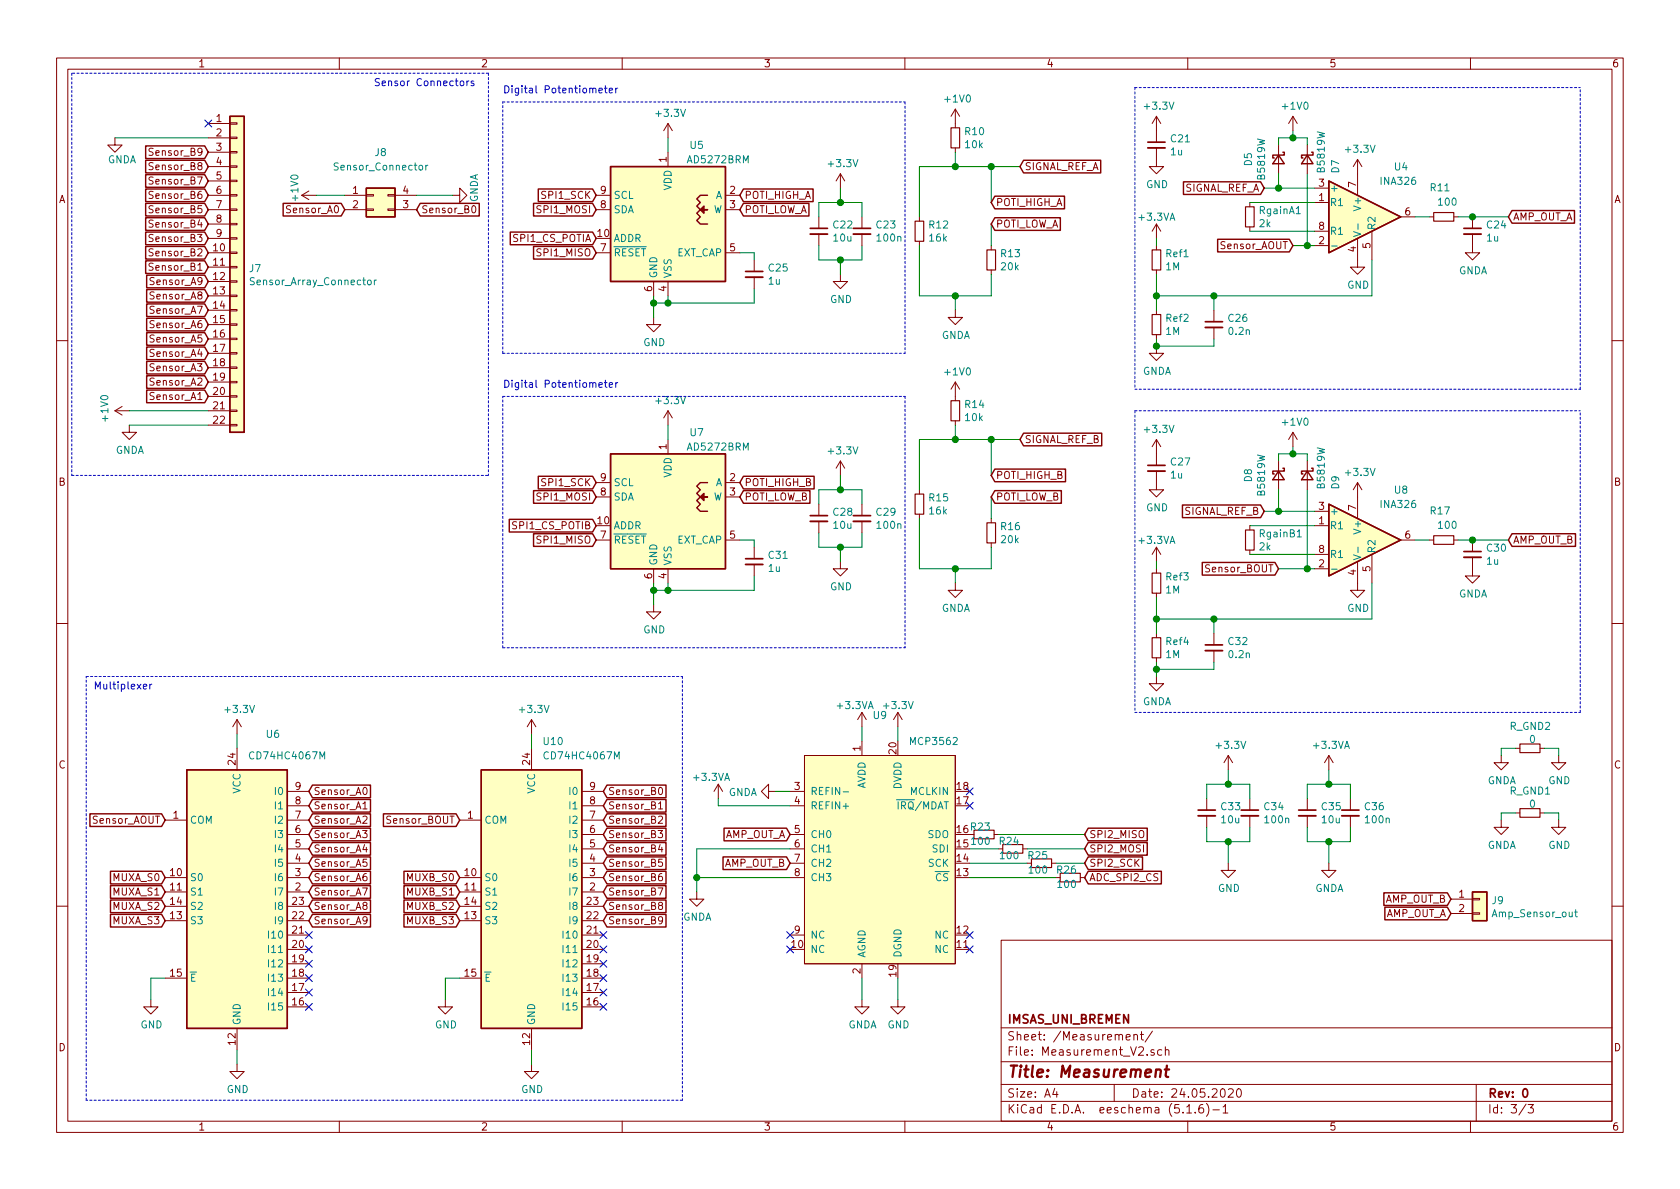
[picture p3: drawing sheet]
<svg xmlns="http://www.w3.org/2000/svg" width="297mm" height="210mm" viewBox="0 0 297 210" stroke-linecap="round" stroke-linejoin="round" font-family="sans-serif">
<defs><g id="words">
<text font-size="2.8" fill="#840000" x="178" y="190.5">Title: Measurement</text>
<g font-size="2.1" fill="#840000">
<text x="178" y="184">Sheet: /Measurement/</text>
<text x="178" y="181">IMSAS_UNI_BREMEN</text>
<text x="178" y="186.7">File: Measurement_V2.sch</text>
<text x="178" y="196.9">KiCad E.D.A. eeschema (5.1.6)-1</text>
<text x="178" y="194.1">Size: A4</text>
<text x="200" y="194.1">Date: 24.05.2020</text>
<text x="263" y="194.1">Rev: 0</text>
<text x="263" y="196.9">Id: 3/3</text>
</g>
<g font-size="1.8" fill="#840000">
<text x="35" y="11.9">1</text>
<text x="85" y="11.9">2</text>
<text x="135" y="11.9">3</text>
<text x="185" y="11.9">4</text>
<text x="235" y="11.9">5</text>
<text x="285" y="11.9">6</text>
<text x="38.3" y="21.6">1</text>
<text x="26.8" y="27.6">Sensor_B9</text>
<text x="38.3" y="24.1">2</text>
<text x="38.3" y="26.7">3</text>
<text x="38.3" y="29.2">4</text>
<text x="117.9" y="28.7" transform="rotate(-90 117.9 28.7)">1</text>
<text x="10.4" y="35.9">A</text>
<text x="26.8" y="30.1">Sensor_B8</text>
<text x="26.8" y="32.6">Sensor_B7</text>
<text x="26.8" y="35.2">Sensor_B6</text>
<text x="38.3" y="31.7">5</text>
<text x="38.3" y="34.3">6</text>
<text x="62.4" y="34.3">1</text>
<text x="71.3" y="34.3">4</text>
<text x="96.1" y="35.2">SPI1_SCK</text>
<text x="106.2" y="34.3">9</text>
<text x="129.1" y="34.3">2</text>
<text x="131.6" y="35.2">POTI_HIGH_A</text>
<text x="181.1" y="30.1">SIGNAL_REF_A</text>
<text x="209.3" y="33.9">SIGNAL_REF_A</text>
<text x="233.2" y="35.6">1</text>
<text x="233.2" y="33">3</text>
<text x="239.8" y="33.1" transform="rotate(-90 239.8 33.1)">7</text>
<text x="285.4" y="35.9">A</text>
<text x="26.8" y="37.7">Sensor_B5</text>
<text x="26.8" y="40.3">Sensor_B4</text>
<text x="38.3" y="36.8">7</text>
<text x="38.3" y="39.4">8</text>
<text x="38.3" y="41.9">9</text>
<text x="50.9" y="37.7">Sensor_A0</text>
<text x="62.4" y="36.8">2</text>
<text x="71.3" y="36.8">3</text>
<text x="74.4" y="37.7">Sensor_B0</text>
<text x="95.3" y="37.7">SPI1_MOSI</text>
<text x="105.7" y="41.9">10</text>
<text x="106.2" y="36.8">8</text>
<text x="129.1" y="36.8">3</text>
<text x="131.6" y="37.7">POTI_LOW_A</text>
<text x="176" y="40.3">POTI_LOW_A</text>
<text x="176" y="36.4">POTI_HIGH_A</text>
<text x="233.2" y="40.6">8</text>
<text x="248.4" y="38.1">6</text>
<text x="267.5" y="39">AMP_OUT_A</text>
<text x="26.8" y="45.3">Sensor_B2</text>
<text x="26.8" y="42.8">Sensor_B3</text>
<text x="26.8" y="47.9">Sensor_B1</text>
<text x="37.8" y="44.4">10</text>
<text x="37.8" y="47">11</text>
<text x="91" y="42.8">SPI1_CS_POTIA</text>
<text x="95.3" y="45.3">SPI1_MISO</text>
<text x="106.2" y="44.4">7</text>
<text x="129.1" y="44.4">5</text>
<text x="215.8" y="44.1">Sensor_AOUT</text>
<text x="233.2" y="43.2">2</text>
<text x="239.8" y="44.5" transform="rotate(-90 239.8 44.5)">4</text>
<text x="242.3" y="43.9" transform="rotate(-90 242.3 43.9)">5</text>
<text x="26.8" y="50.4">Sensor_A9</text>
<text x="26.8" y="53">Sensor_A8</text>
<text x="37.8" y="49.5">12</text>
<text x="37.8" y="52.1">13</text>
<text x="115.3" y="51.5" transform="rotate(-90 115.3 51.5)">6</text>
<text x="117.9" y="51.5" transform="rotate(-90 117.9 51.5)">4</text>
<text x="26.8" y="58">Sensor_A6</text>
<text x="26.8" y="55.5">Sensor_A7</text>
<text x="37.8" y="54.6">14</text>
<text x="37.8" y="57.1">15</text>
<text x="37.8" y="59.7">16</text>
<text x="26.8" y="63.1">Sensor_A4</text>
<text x="26.8" y="65.7">Sensor_A3</text>
<text x="26.8" y="60.6">Sensor_A5</text>
<text x="37.8" y="62.2">17</text>
<text x="37.8" y="64.8">18</text>
<text x="26.8" y="70.7">Sensor_A1</text>
<text x="26.8" y="68.2">Sensor_A2</text>
<text x="37.8" y="67.3">19</text>
<text x="37.8" y="69.8">20</text>
<text x="37.8" y="72.4">21</text>
<text x="37.8" y="74.9">22</text>
<text x="117.9" y="79.5" transform="rotate(-90 117.9 79.5)">1</text>
<text x="181.1" y="78.4">SIGNAL_REF_B</text>
<text x="10.4" y="85.9">B</text>
<text x="95.3" y="88.5">SPI1_MOSI</text>
<text x="96.1" y="86">SPI1_SCK</text>
<text x="106.2" y="87.6">8</text>
<text x="106.2" y="85.1">9</text>
<text x="129.1" y="85.1">2</text>
<text x="129.1" y="87.6">3</text>
<text x="131.6" y="88.5">POTI_LOW_B</text>
<text x="131.6" y="86">POTI_HIGH_B</text>
<text x="176" y="84.7">POTI_HIGH_B</text>
<text x="176" y="88.5">POTI_LOW_B</text>
<text x="285.4" y="85.9">B</text>
<text x="91" y="93.6">SPI1_CS_POTIB</text>
<text x="105.7" y="92.7">10</text>
<text x="106.2" y="95.2">7</text>
<text x="129.1" y="95.2">5</text>
<text x="209.3" y="91.1">SIGNAL_REF_B</text>
<text x="233.2" y="92.7">1</text>
<text x="233.2" y="90.2">3</text>
<text x="239.8" y="90.3" transform="rotate(-90 239.8 90.3)">7</text>
<text x="248.4" y="95.2">6</text>
<text x="95.3" y="96.1">SPI1_MISO</text>
<text x="213.3" y="101.2">Sensor_BOUT</text>
<text x="233.2" y="100.3">2</text>
<text x="233.2" y="97.8">8</text>
<text x="239.8" y="101.7" transform="rotate(-90 239.8 101.7)">4</text>
<text x="242.3" y="101.1" transform="rotate(-90 242.3 101.1)">5</text>
<text x="267.5" y="96.1">AMP_OUT_B</text>
<text x="115.3" y="102.3" transform="rotate(-90 115.3 102.3)">6</text>
<text x="117.9" y="102.3" transform="rotate(-90 117.9 102.3)">4</text>
<text x="10.4" y="135.9">C</text>
<text x="41.7" y="135.2" transform="rotate(-90 41.7 135.2)">24</text>
<text x="93.7" y="135.2" transform="rotate(-90 93.7 135.2)">24</text>
<text x="152.1" y="132.8" transform="rotate(-90 152.1 132.8)">1</text>
<text x="158.5" y="133.3" transform="rotate(-90 158.5 133.3)">20</text>
<text x="285.4" y="135.9">C</text>
<text x="52.2" y="142.2">8</text>
<text x="52.2" y="139.7">9</text>
<text x="55.4" y="143.1">Sensor_A1</text>
<text x="55.4" y="140.6">Sensor_A0</text>
<text x="104.3" y="142.2">8</text>
<text x="104.3" y="139.7">9</text>
<text x="107.5" y="143.1">Sensor_B1</text>
<text x="107.5" y="140.6">Sensor_B0</text>
<text x="140.5" y="139.7">3</text>
<text x="140.5" y="142.2">4</text>
<text x="169.2" y="142.2">17</text>
<text x="169.2" y="139.7">18</text>
<text x="16.4" y="145.7">Sensor_AOUT</text>
<text x="30.6" y="144.8">1</text>
<text x="52.2" y="149.9">5</text>
<text x="52.2" y="147.3">6</text>
<text x="52.2" y="144.8">7</text>
<text x="55.4" y="148.2">Sensor_A3</text>
<text x="55.4" y="145.7">Sensor_A2</text>
<text x="68.5" y="145.7">Sensor_BOUT</text>
<text x="82.7" y="144.8">1</text>
<text x="104.3" y="149.9">5</text>
<text x="104.3" y="147.3">6</text>
<text x="104.3" y="144.8">7</text>
<text x="107.5" y="148.2">Sensor_B3</text>
<text x="107.5" y="145.7">Sensor_B2</text>
<text x="128" y="148.2">AMP_OUT_A</text>
<text x="140.5" y="147.3">5</text>
<text x="140.5" y="149.9">6</text>
<text x="169.2" y="149.9">15</text>
<text x="169.2" y="147.3">16</text>
<text x="192.6" y="148.2">SPI2_MISO</text>
<text x="20.1" y="155.8">MUXA_S0</text>
<text x="30.1" y="154.9">10</text>
<text x="52.2" y="154.9">3</text>
<text x="52.2" y="152.4">4</text>
<text x="55.4" y="150.7">Sensor_A4</text>
<text x="55.4" y="153.3">Sensor_A5</text>
<text x="55.4" y="155.8">Sensor_A6</text>
<text x="72.1" y="155.8">MUXB_S0</text>
<text x="82.2" y="154.9">10</text>
<text x="104.3" y="154.9">3</text>
<text x="104.3" y="152.4">4</text>
<text x="107.5" y="155.8">Sensor_B6</text>
<text x="107.5" y="150.7">Sensor_B4</text>
<text x="107.5" y="153.3">Sensor_B5</text>
<text x="128" y="153.3">AMP_OUT_B</text>
<text x="140.5" y="152.4">7</text>
<text x="140.5" y="154.9">8</text>
<text x="169.2" y="154.9">13</text>
<text x="169.2" y="152.4">14</text>
<text x="192.6" y="155.8">ADC_SPI2_CS</text>
<text x="192.6" y="153.3">SPI2_SCK</text>
<text x="192.6" y="150.7">SPI2_MOSI</text>
<text x="20.1" y="158.4">MUXA_S1</text>
<text x="20.1" y="160.9">MUXA_S2</text>
<text x="30.1" y="157.5">11</text>
<text x="30.1" y="160">14</text>
<text x="51.7" y="160">23</text>
<text x="52.2" y="157.5">2</text>
<text x="55.4" y="158.4">Sensor_A7</text>
<text x="55.4" y="160.9">Sensor_A8</text>
<text x="72.1" y="158.4">MUXB_S1</text>
<text x="72.1" y="160.9">MUXB_S2</text>
<text x="82.2" y="157.5">11</text>
<text x="82.2" y="160">14</text>
<text x="103.8" y="160">23</text>
<text x="104.3" y="157.5">2</text>
<text x="107.5" y="158.4">Sensor_B7</text>
<text x="107.5" y="160.9">Sensor_B8</text>
<text x="244.9" y="159.6">AMP_OUT_B</text>
<text x="258" y="158.7">1</text>
<text x="258" y="161.3">2</text>
<text x="20.1" y="163.4">MUXA_S3</text>
<text x="30.1" y="162.6">13</text>
<text x="51.7" y="167.6">20</text>
<text x="51.7" y="165.1">21</text>
<text x="51.7" y="162.6">22</text>
<text x="55.4" y="163.4">Sensor_A9</text>
<text x="72.1" y="163.4">MUXB_S3</text>
<text x="82.2" y="162.6">13</text>
<text x="103.8" y="167.6">20</text>
<text x="103.8" y="165.1">21</text>
<text x="103.8" y="162.6">22</text>
<text x="107.5" y="163.4">Sensor_B9</text>
<text x="140" y="167.6">10</text>
<text x="140.5" y="165.1">9</text>
<text x="169.2" y="167.6">11</text>
<text x="169.2" y="165.1">12</text>
<text x="244.9" y="162.2">AMP_OUT_A</text>
<text x="30.1" y="172.7">15</text>
<text x="51.7" y="172.7">18</text>
<text x="51.7" y="170.2">19</text>
<text x="82.2" y="172.7">15</text>
<text x="103.8" y="172.7">18</text>
<text x="103.8" y="170.2">19</text>
<text x="152.1" y="172.2" transform="rotate(-90 152.1 172.2)">2</text>
<text x="158.5" y="172.7" transform="rotate(-90 158.5 172.7)">19</text>
<text x="51.7" y="177.8">16</text>
<text x="51.7" y="175.3">17</text>
<text x="103.8" y="177.8">16</text>
<text x="103.8" y="175.3">17</text>
<text x="10.4" y="185.9">D</text>
<text x="41.7" y="184.7" transform="rotate(-90 41.7 184.7)">12</text>
<text x="93.7" y="184.7" transform="rotate(-90 93.7 184.7)">12</text>
<text x="285.4" y="185.9">D</text>
<text x="35" y="199.9">1</text>
<text x="85" y="199.9">2</text>
<text x="135" y="199.9">3</text>
<text x="185" y="199.9">4</text>
<text x="235" y="199.9">5</text>
<text x="285" y="199.9">6</text>
</g>
<g font-size="1.8" fill="#0000c2">
<text x="66" y="15.2">Sensor Connectors</text>
<text x="88.9" y="16.5">Digital Potentiometer</text>
<text x="88.9" y="68.6">Digital Potentiometer</text>
<text x="16.5" y="121.9">Multiplexer</text>
</g>
<g font-size="1.8" fill="#008484">
<text x="116.2" y="20.7">+3.3V</text>
<text x="167.2" y="18.1">+1V0</text>
<text x="170.7" y="23.9">R10</text>
<text x="202.5" y="19.4">+3.3V</text>
<text x="226.9" y="19.4">+1V0</text>
<text x="19" y="28.9">GNDA</text>
<text x="66.3" y="27.6">J8</text>
<text x="121.7" y="28.9">AD5272BRM</text>
<text x="122.1" y="26.3">U5</text>
<text x="146.6" y="29.6">+3.3V</text>
<text x="170.7" y="26.2">10k</text>
<text x="207" y="27.5">1u</text>
<text x="207.1" y="25.2">C21</text>
<text x="221.4" y="29.3" transform="rotate(-90 221.4 29.3)">D5</text>
<text x="238.1" y="27">+3.3V</text>
<text x="52.8" y="35.4" transform="rotate(-90 52.8 35.4)">+1V0</text>
<text x="59.4" y="30.1">Sensor_Connector</text>
<text x="84.5" y="35.8" transform="rotate(-90 84.5 35.8)">GNDA</text>
<text x="108.5" y="35.2">SCL</text>
<text x="118.7" y="33.7" transform="rotate(-90 118.7 33.7)">VDD</text>
<text x="126.5" y="35.2">A</text>
<text x="202.6" y="33.3">GND</text>
<text x="223.7" y="31.6" transform="rotate(-90 223.7 31.6)">B5819W</text>
<text x="234.2" y="30.3" transform="rotate(-90 234.2 30.3)">B5819W</text>
<text x="235.1" y="33.9">+</text>
<text x="236.8" y="30.6" transform="rotate(-90 236.8 30.6)">D7</text>
<text x="244.2" y="32.7">INA326</text>
<text x="246.6" y="30.1">U4</text>
<text x="253" y="33.8">R11</text>
<text x="108.5" y="37.7">SDA</text>
<text x="126.1" y="37.7">W</text>
<text x="147.4" y="40.4">C22</text>
<text x="155" y="40.4">C23</text>
<text x="164.3" y="40.4">R12</text>
<text x="201.5" y="39">+3.3VA</text>
<text x="222.7" y="40.2">2k</text>
<text x="222.8" y="37.9">RgainA1</text>
<text x="235.1" y="36.4">R1</text>
<text x="235.1" y="41.5">R1</text>
<text x="240.7" y="36.9" transform="rotate(-90 240.7 36.9)">V+</text>
<text x="243.2" y="40.8" transform="rotate(-90 243.2 40.8)">R2</text>
<text x="254.4" y="36.4">100</text>
<text x="263" y="40.4">C24</text>
<text x="108.5" y="42.8">ADDR</text>
<text x="108.5" y="45.3">RESET</text>
<text x="119.6" y="45.3">EXT_CAP</text>
<text x="147.4" y="42.7">10u</text>
<text x="155.2" y="42.7">100n</text>
<text x="164.4" y="42.7">16k</text>
<text x="177" y="45.5">R13</text>
<text x="177.1" y="47.8">20k</text>
<text x="206.1" y="47.8">1M</text>
<text x="206.3" y="45.5">Ref1</text>
<text x="262.9" y="42.7">1u</text>
<text x="44.1" y="48.1">J7</text>
<text x="44.6" y="50.4">Sensor_Array_Connector</text>
<text x="116.2" y="49.3" transform="rotate(-90 116.2 49.3)">GND</text>
<text x="118.7" y="49.3" transform="rotate(-90 118.7 49.3)">VSS</text>
<text x="135.9" y="50.3">1u</text>
<text x="136" y="48">C25</text>
<text x="146.8" y="53.6">GND</text>
<text x="238.2" y="51">GND</text>
<text x="257.9" y="48.5">GNDA</text>
<text x="166.4" y="59.9">GNDA</text>
<text x="206.1" y="59.2">1M</text>
<text x="206.3" y="56.9">Ref2</text>
<text x="217.2" y="56.9">C26</text>
<text x="217.4" y="59.2">0.2n</text>
<text x="113.7" y="61.2">GND</text>
<text x="116.2" y="71.5">+3.3V</text>
<text x="167.2" y="66.4">+1V0</text>
<text x="202" y="66.3">GNDA</text>
<text x="19.2" y="74.3" transform="rotate(-90 19.2 74.3)">+1V0</text>
<text x="122.1" y="77.1">U7</text>
<text x="170.7" y="72.2">R14</text>
<text x="170.7" y="74.5">10k</text>
<text x="202.5" y="76.5">+3.3V</text>
<text x="226.9" y="75.3">+1V0</text>
<text x="20.4" y="80.3">GNDA</text>
<text x="121.7" y="79.7">AD5272BRM</text>
<text x="146.6" y="80.4">+3.3V</text>
<text x="207.1" y="82.3">C27</text>
<text x="108.5" y="88.5">SDA</text>
<text x="108.5" y="86">SCL</text>
<text x="118.7" y="84.5" transform="rotate(-90 118.7 84.5)">VDD</text>
<text x="126.1" y="88.5">W</text>
<text x="126.5" y="86">A</text>
<text x="164.3" y="88.7">R15</text>
<text x="207" y="84.6">1u</text>
<text x="221.4" y="85.2" transform="rotate(-90 221.4 85.2)">D8</text>
<text x="223.7" y="87.5" transform="rotate(-90 223.7 87.5)">B5819W</text>
<text x="234.2" y="86.2" transform="rotate(-90 234.2 86.2)">B5819W</text>
<text x="236.8" y="86.5" transform="rotate(-90 236.8 86.5)">D9</text>
<text x="238.1" y="84.2">+3.3V</text>
<text x="244.2" y="89.8">INA326</text>
<text x="246.6" y="87.3">U8</text>
<text x="108.5" y="93.6">ADDR</text>
<text x="147.4" y="91.2">C28</text>
<text x="147.4" y="93.5">10u</text>
<text x="155" y="91.2">C29</text>
<text x="155.2" y="93.5">100n</text>
<text x="164.4" y="91">16k</text>
<text x="177" y="93.7">R16</text>
<text x="202.6" y="90.4">GND</text>
<text x="222.9" y="95">RgainB1</text>
<text x="235.1" y="93.6">R1</text>
<text x="235.1" y="91.1">+</text>
<text x="240.7" y="94" transform="rotate(-90 240.7 94)">V+</text>
<text x="253" y="91">R17</text>
<text x="254.4" y="93.5">100</text>
<text x="108.5" y="96.1">RESET</text>
<text x="116.2" y="100.1" transform="rotate(-90 116.2 100.1)">GND</text>
<text x="118.7" y="100.1" transform="rotate(-90 118.7 100.1)">VSS</text>
<text x="119.6" y="96.1">EXT_CAP</text>
<text x="135.9" y="101.1">1u</text>
<text x="136" y="98.8">C31</text>
<text x="177.1" y="96.1">20k</text>
<text x="201.5" y="96.2">+3.3VA</text>
<text x="222.7" y="97.3">2k</text>
<text x="235.1" y="98.7">R1</text>
<text x="243.2" y="97.9" transform="rotate(-90 243.2 97.9)">R2</text>
<text x="262.9" y="99.9">1u</text>
<text x="263" y="97.6">C30</text>
<text x="146.8" y="104.4">GND</text>
<text x="206.1" y="104.9">1M</text>
<text x="206.3" y="102.6">Ref3</text>
<text x="257.9" y="105.7">GNDA</text>
<text x="113.7" y="112">GND</text>
<text x="166.4" y="108.2">GNDA</text>
<text x="238.2" y="108.2">GND</text>
<text x="206.1" y="116.4">1M</text>
<text x="206.3" y="114.1">Ref4</text>
<text x="217.2" y="114.1">C32</text>
<text x="217.4" y="116.4">0.2n</text>
<text x="148.2" y="125.4">+3.3VA</text>
<text x="156.4" y="125.4">+3.3V</text>
<text x="202" y="124.7">GNDA</text>
<text x="40" y="126.1">+3.3V</text>
<text x="47.1" y="130.5">U6</text>
<text x="92" y="126.1">+3.3V</text>
<text x="96.2" y="131.7">U10</text>
<text x="154.5" y="127.1">U9</text>
<text x="161.2" y="131.7">MCP3562</text>
<text x="267" y="129.1">R_GND2</text>
<text x="270.5" y="131.4">0</text>
<text x="44.6" y="134.3">CD74HC4067M</text>
<text x="96.6" y="134.3">CD74HC4067M</text>
<text x="215.2" y="132.4">+3.3V</text>
<text x="232.4" y="132.4">+3.3VA</text>
<text x="42.5" y="140.4" transform="rotate(-90 42.5 140.4)">VCC</text>
<text x="48.8" y="143.1">I1</text>
<text x="48.8" y="140.6">I0</text>
<text x="94.6" y="140.4" transform="rotate(-90 94.6 140.4)">VCC</text>
<text x="100.9" y="143.1">I1</text>
<text x="100.9" y="140.6">I0</text>
<text x="122.8" y="138.1">+3.3VA</text>
<text x="128.8" y="140.8">GNDA</text>
<text x="143.3" y="140.6">REFIN-</text>
<text x="143.3" y="143.1">REFIN+</text>
<text x="153" y="139.6" transform="rotate(-90 153 139.6)">AVDD</text>
<text x="159.2" y="143.1">IRQ/MDAT</text>
<text x="159.4" y="139.6" transform="rotate(-90 159.4 139.6)">DVDD</text>
<text x="161" y="140.6">MCLKIN</text>
<text x="216" y="143.3">C33</text>
<text x="223.6" y="143.3">C34</text>
<text x="233.8" y="143.3">C35</text>
<text x="241.4" y="143.3">C36</text>
<text x="263" y="138.7">GNDA</text>
<text x="267" y="140.5">R_GND1</text>
<text x="270.5" y="142.8">0</text>
<text x="273.8" y="138.7">GND</text>
<text x="33.5" y="145.7">COM</text>
<text x="48.8" y="148.2">I3</text>
<text x="48.8" y="145.7">I2</text>
<text x="85.6" y="145.7">COM</text>
<text x="100.9" y="148.2">I3</text>
<text x="100.9" y="145.7">I2</text>
<text x="143.3" y="148.2">CH0</text>
<text x="164.1" y="148.2">SDO</text>
<text x="171.7" y="146.9">R23</text>
<text x="171.9" y="149.4">100</text>
<text x="176.8" y="149.4">R24</text>
<text x="216" y="145.6">10u</text>
<text x="223.8" y="145.6">100n</text>
<text x="233.8" y="145.6">10u</text>
<text x="241.6" y="145.6">100n</text>
<text x="33.5" y="155.8">S0</text>
<text x="48.8" y="155.8">I6</text>
<text x="48.8" y="153.3">I5</text>
<text x="48.8" y="150.7">I4</text>
<text x="85.6" y="155.8">S0</text>
<text x="100.9" y="155.8">I6</text>
<text x="100.9" y="153.3">I5</text>
<text x="100.9" y="150.7">I4</text>
<text x="143.3" y="150.7">CH1</text>
<text x="143.3" y="153.3">CH2</text>
<text x="143.3" y="155.8">CH3</text>
<text x="164.2" y="153.3">SCK</text>
<text x="164.9" y="150.7">SDI</text>
<text x="165.4" y="155.8">CS</text>
<text x="177" y="151.9">100</text>
<text x="181.9" y="151.9">R25</text>
<text x="182" y="154.5">100</text>
<text x="186.9" y="154.5">R26</text>
<text x="263" y="150.1">GNDA</text>
<text x="273.8" y="150.1">GND</text>
<text x="33.5" y="158.4">S1</text>
<text x="33.5" y="160.9">S2</text>
<text x="48.8" y="158.4">I7</text>
<text x="48.8" y="160.9">I8</text>
<text x="85.6" y="158.4">S1</text>
<text x="85.6" y="160.9">S2</text>
<text x="100.9" y="158.4">I7</text>
<text x="100.9" y="160.9">I8</text>
<text x="187.1" y="157">100</text>
<text x="215.3" y="157.7">GND</text>
<text x="232.5" y="157.7">GNDA</text>
<text x="263.9" y="159.9">J9</text>
<text x="33.5" y="163.4">S3</text>
<text x="47.8" y="166">I10</text>
<text x="48.8" y="163.4">I9</text>
<text x="85.6" y="163.4">S3</text>
<text x="99.9" y="166">I10</text>
<text x="100.9" y="163.4">I9</text>
<text x="120.7" y="162.8">GNDA</text>
<text x="143.3" y="166">NC</text>
<text x="165.3" y="166">NC</text>
<text x="264.1" y="162.2">Amp_Sensor_out</text>
<text x="33.5" y="173.6">E</text>
<text x="47.8" y="173.6">I13</text>
<text x="47.8" y="171.1">I12</text>
<text x="47.8" y="168.5">I11</text>
<text x="85.6" y="173.6">E</text>
<text x="99.9" y="173.6">I13</text>
<text x="99.9" y="171.1">I12</text>
<text x="99.9" y="168.5">I11</text>
<text x="143.3" y="168.5">NC</text>
<text x="153" y="169.4" transform="rotate(-90 153 169.4)">AGND</text>
<text x="159.4" y="169.4" transform="rotate(-90 159.4 169.4)">DGND</text>
<text x="165.3" y="168.5">NC</text>
<text x="47.8" y="178.7">I15</text>
<text x="47.8" y="176.1">I14</text>
<text x="99.9" y="178.7">I15</text>
<text x="99.9" y="176.1">I14</text>
<text x="24.8" y="181.9">GND</text>
<text x="42.5" y="181.4" transform="rotate(-90 42.5 181.4)">GND</text>
<text x="76.9" y="181.9">GND</text>
<text x="94.6" y="181.4" transform="rotate(-90 94.6 181.4)">GND</text>
<text x="149.9" y="181.9">GNDA</text>
<text x="156.9" y="181.9">GND</text>
<text x="40.1" y="193.3">GND</text>
<text x="92.2" y="193.3">GND</text>
</g>
</g></defs>
<g fill="none" stroke="#840000" stroke-width=".18">
<path d="M10 10.3h277v189.9h-277zM12 12.2h273v186.1h-273zM60 10.3v1.9M110 10.3v1.9M160 10.3v1.9M168.9 19.3v3.3M168.9 19.3l-.8 1.3M168.9 19.3l.8 1.3M210 10.3v1.9M260 10.3v1.9M20.3 24.4v1.2h1.3l-1.3 1.3-1.3-1.3h1.3M36.8 34.5h3.8"/>
<path d="M36.8 37.1h3.8M36.8 21.8h3.8M36.8 24.4h3.8M36.8 26.9h3.8M36.8 29.5h3.8M36.8 32h3.8M36.8 39.6h3.8M40.6 39.5h1.3v.2h-1.3zM40.6 37h1.3v.2h-1.3zM40.6 34.4h1.3v.3h-1.3zM40.6 31.9h1.3v.2h-1.3zM40.6 29.3h1.3v.3h-1.3z"/>
<path d="M40.6 26.8h1.3v.2h-1.3zM40.6 24.3h1.3v.2h-1.3zM40.6 21.7h1.3v.3h-1.3zM53.3 34.5h2.6M53.3 34.5l1.3 .8M54.6 33.8l-1.3 .7M61 34.5h3.8M61 37.1h3.8M64.8 37h1.2v.2h-1.2zM64.8 34.4h1.2v.3h-1.2zM68.6 37h1.2v.2h-1.2zM68.6 34.4h1.2v.3h-1.2z"/>
<path d="M69.8 34.5h3.9M69.8 37.1h3.9M80 34.5h1.3v-1.2l1.2 1.2-1.2 1.3v-1.3M83.5 36.5l.2-.1a.67 .67 0 0 1 .4 .6 .67 .67 0 0 1-.4 .6l-.2-.1-.1-.3zM105.4 34.5h2.5M105.4 37.1h2.5M118.1 21.8v2.6M118.1 26.9v2.6M118.1 21.8l-.8 1.3M118.1 21.8l.8 1.3M128.3 34.5h2.5M128.3 37.1h2.5"/>
<path d="M144.8 38.3v2.1M148.6 30.7v2.6M148.6 30.7l-.8 1.3M148.6 30.7l.8 1.3M152.4 38.3v2.1M162.6 38.3v.8M168.9 26.2v.7M204.5 26.2v3.3h1.2l-1.2 1.2-1.3-1.2h1.3M204.5 20.6v4.5M204.5 39.6v2.6M204.5 20.6l-.8 1.2M204.5 20.6l.7 1.2"/>
<path d="M204.5 39.6l-.8 1.3M204.5 39.6l.7 1.3M221 35.8v.8M226.1 25.6v5.1M228.6 20.6l-.8 1.2M228.6 20.6v2.5M228.6 20.6l.8 1.2M231.1 25.6v5.1M232.4 35.8h2.5M232.4 33.3h2.5M240 28.2v6.3M240 28.2l-.7 1.3"/>
<path d="M240 28.2l.8 1.3M247.6 38.3h2.6M252.7 38.3h.8M257 38.3h.8M260.3 38.3v2.1M36.8 44.7h3.8M36.8 47.2h3.8M36.8 49.8h3.8M36.8 52.3h3.8M36.8 54.9h3.8M36.8 57.4h3.8M36.8 59.9h3.8"/>
<path d="M36.8 42.2h3.8M40.6 59.8h1.3v.3h-1.3zM40.6 57.3h1.3v.2h-1.3zM40.6 54.7h1.3v.3h-1.3zM40.6 52.2h1.3v.2h-1.3zM40.6 49.7h1.3v.2h-1.3zM40.6 47.1h1.3v.3h-1.3zM40.6 44.6h1.3v.2h-1.3zM40.6 42h1.3v.3h-1.3zM105.4 44.7h2.5M115.6 56.1v1.3h1.2l-1.2 1.3-1.3-1.3h1.3M115.6 49.8v2.5"/>
<path d="M118.1 49.8v2.5M128.3 44.7h2.5M133.3 46v2M133.3 49v2M144.8 41.4v2M148.6 48.5v1.3h1.3l-1.3 1.2-1.3-1.2h1.3M152.4 41.4v2M162.6 42.7v.7M168.9 54.9v1.2h1.3l-1.3 1.3-1.3-1.3h1.3M175.3 43.4v.8M175.3 47.7v.8M204.5 43.4v.8"/>
<path d="M204.5 47.7v.8M204.5 54.9v.7M204.5 59.2v.7M214.6 54.9v2M214.6 57.9v2M221 40.1v.8M232.4 43.4h2.5M232.4 40.9h2.5M240 42.2v5h1.3l-1.3 1.3-1.2-1.3h1.2M242.6 40.9v5.1M260.3 41.4v3.3h1.3l-1.3 1.3-1.2-1.3h1.2M10 60.2h2"/>
<path d="M20.3 72.6h2.6M20.3 72.6l1.3 .8M21.6 71.9l-1.3 .7M22.9 75.2v1.2h1.2l-1.2 1.3-1.3-1.3h1.3M36.8 62.5h3.8M36.8 65h3.8M36.8 67.6h3.8M36.8 70.1h3.8M36.8 72.6h3.8M36.8 75.2h3.8M40.6 75.1h1.3v.2h-1.3zM40.6 72.5h1.3v.3h-1.3z"/>
<path d="M40.6 70h1.3v.2h-1.3zM40.6 67.4h1.3v.3h-1.3zM40.6 64.9h1.3v.2h-1.3zM40.6 62.4h1.3v.2h-1.3zM118.1 72.6v2.6M118.1 77.7v2.6M118.1 72.6l-.8 1.3M118.1 72.6l.8 1.3M168.9 67.6l-.8 1.2M168.9 67.6v3.3M168.9 74.4v.8M168.9 67.6l.8 1.2"/>
<path d="M204.5 61.2v1.3h1.2l-1.2 1.2-1.3-1.2h1.3M204.5 77.7v4.6M204.5 77.7l-.8 1.3M204.5 77.7l.7 1.3M228.6 76.4v2.6M228.6 76.4l-.8 1.3M228.6 76.4l.8 1.3M285 60.2h2M105.4 85.3h2.5M105.4 87.9h2.5M105.4 95.5h2.5M128.3 85.3h2.5"/>
<path d="M128.3 87.9h2.5M128.3 95.5h2.5M133.3 96.8v2M133.3 99.8v2M144.8 89.1v2.1M144.8 92.2v2M148.6 99.3v1.3h1.3l-1.3 1.2-1.3-1.2h1.3M148.6 81.5l-.8 1.3M148.6 81.5v2.6M148.6 81.5l.8 1.3M152.4 89.1v2.1M152.4 92.2v2"/>
<path d="M162.6 86.6v.8M162.6 90.9v.8M175.3 91.7v.8M175.3 96v.8M204.5 83.3v3.3h1.2l-1.2 1.3-1.3-1.3h1.3M204.5 96.8l-.8 1.2M204.5 96.8v2.5M204.5 96.8l.7 1.2M221 93v.7M221 97.3v.7M226.1 81.5v5.1M231.1 81.5v5.1"/>
<path d="M232.4 93h2.5M232.4 90.4h2.5M232.4 98h2.5M240 99.3v5.1h1.3l-1.3 1.3-1.2-1.3h1.2M240 85.3l-.7 1.3M240 85.3v6.4M240 85.3l.8 1.3M242.6 98v5.1M247.6 95.5h2.6M252.7 95.5h.8M257 95.5h.8M260.3 98.5v3.3h1.3l-1.3 1.3-1.2-1.3h1.2"/>
<path d="M260.3 95.5v2M10 110.3h2M115.6 106.9v1.3h1.2l-1.2 1.3-1.3-1.3h1.3M115.6 100.6v2.5M118.1 100.6v2.5M168.9 103.1v1.3h1.3l-1.3 1.3-1.3-1.3h1.3M204.5 119.6v1.3h1.2l-1.2 1.3-1.3-1.3h1.3M204.5 100.6v.7M204.5 104.9v.8M204.5 112v.8M204.5 116.3v.8M214.6 112v2"/>
<path d="M214.6 115.1v2M232.4 100.6h2.5M285 110.3h2M41.9 127.2v2.6M41.9 132.3v3.8M41.9 127.2l-.8 1.3M41.9 127.2l.8 1.3M50.8 139.9h3.8M64.3 139.4l.2-.2a.67 .67 0 0 1 .4 .7 .67 .67 0 0 1-.4 .6l-.3-.5zM94 127.2v2.6M94 132.3v3.8M94 127.2l-.8 1.3"/>
<path d="M94 127.2l.7 1.3M102.9 139.9h3.8M116.5 139.4l.2-.2a.67 .67 0 0 1 .5 .7 .67 .67 0 0 1-.5 .6l-.2-.1-.1-.4zM127 138.7l-.8 1.2M127 138.7v2.5M127 138.7l.8 1.2M135.9 139.9v-1.2l-1.3 1.2 1.3 1.3v-1.3h1.3M139.7 139.9h2.5M142.2 133.6h26.7v36.8h-26.7zM152.4 126v2.5M152.4 131.1v2.5M152.4 126l-.8 1.2"/>
<path d="M152.4 126l.8 1.2M158.7 126l-.7 1.2M158.7 126v2.5M158.7 126l.8 1.2M217.2 133.6l-.8 1.3M217.2 133.6v2.5M217.2 133.6l.7 1.3M234.9 133.6l-.7 1.3M234.9 133.6v2.5M234.9 133.6l.8 1.3M265.4 133.6v1.3h1.3l-1.3 1.2-1.2-1.2h1.2M268 132.3h.7"/>
<path d="M272.3 132.3h.7M275.6 133.6v1.3h1.3l-1.3 1.2-1.3-1.2h1.3M29.2 155.2h3.8M29.2 145h3.8M29.2 157.7h3.8M50.8 142.5h3.8M50.8 147.6h3.8M50.8 150.1h3.8M50.8 152.6h3.8M50.8 155.2h3.8M50.8 145h3.8M50.8 157.7h3.8"/>
<path d="M64.1 146.9h.8l-.4 .4 .3 .2v.5l-.2 .1-.5-.1M64.1 157h.8l-.5 1.3M64.2 142.1l.3-.3v1.2M64.2 144.4l.4-.1 .2 .1 .1 .3-.1 .2-.7 .7h.8M64.2 143h.7M64.5 149.3l-.3 .9h.7M64.8 154.5h-.3a.79 .79 0 0 0-.1 1.2l.4-.1v-.5l-.4-.1-.2 .2M64.8 149.8v.9M64.8 151.9h-.6v.6l.2-.1 .4 .1v.6l-.2 .1-.4-.1M81.3 155.2h3.8M81.3 145h3.8M81.3 157.7h3.8"/>
<path d="M102.9 142.5h3.8M102.9 147.6h3.8M102.9 150.1h3.8M102.9 152.6h3.8M102.9 155.2h3.8M102.9 145h3.8M102.9 157.7h3.8M116.4 146.9h.7l-.4 .4 .4 .2v.5l-.2 .1-.5-.1M116.4 157h.8l-.5 1.3M116.4 144.4l.5-.1 .2 .4v.2l-.7 .7h.7M116.4 142.1l.4-.3v1.2M116.4 143h.7"/>
<path d="M116.7 149.3l-.3 .9h.8M117 154.5l-.3 .1a.87 .87 0 0 0 0 1.1l.4-.1v-.5l-.4-.1-.3 .2M117 149.8v.9M117.1 151.9h-.6l-.1 .6 .2-.1 .5 .1v.6l-.2 .1-.5-.1M123.2 157.7v1.3h1.3l-1.3 1.3-1.3-1.3h1.3M139.7 142.5h2.5M139.7 147.6h2.5M139.7 150.1h2.5M139.7 152.6h2.5M139.7 155.2h2.5M175.8 147.6h.7M180.8 150.1h.8"/>
<path d="M185.9 152.6h.8M191 155.2h.8M213.4 141.2v2.1M213.4 144.3v2M217.2 152.6v1.3h1.2l-1.2 1.3-1.3-1.3h1.3M221 141.2v2.1M221 144.3v2M231.1 141.2v2.1M231.1 144.3v2M234.9 152.6v1.3h1.3l-1.3 1.3-1.2-1.3h1.2M238.8 141.2v2.1M238.8 144.3v2"/>
<path d="M256.5 159h3.8M260.3 158.9h1.3v.2h-1.3zM265.4 145v1.3h1.3l-1.3 1.3-1.2-1.3h1.2M268 143.8h.7M272.3 143.8h.7M275.6 145v1.3h1.3l-1.3 1.3-1.3-1.3h1.3M10 160.2h2M26.7 176.8v1.2h1.2l-1.2 1.3-1.3-1.3h1.3M29.2 162.8h3.8M29.2 160.3h3.8M29.2 173h3.8M50.8 165.3h3.8"/>
<path d="M50.8 162.8h3.8M50.8 160.3h3.8M50.8 173h3.8M50.8 178h3.8M50.8 175.5h3.8M50.8 170.4h3.8M50.8 167.9h3.8M64.4 160.1l-.2-.2v-.2l.2-.1 .4 .1v.3l-.5 .2-.1 .1v.3l.2 .2h.4l.1-.2-.1-.4-.2-.1M64.9 162.7l-.3 .2-.3-.1-.1-.1v-.3l.2-.3h.2l.3 .3a.88 .88 0 0 1-.3 .9l-.3 .1M78.7 176.8v1.2h1.3l-1.3 1.3-1.2-1.3h1.2M81.3 162.8h3.8M81.3 160.3h3.8"/>
<path d="M81.3 173h3.8M102.9 165.3h3.8M102.9 162.8h3.8M102.9 160.3h3.8M102.9 173h3.8M102.9 178h3.8M102.9 175.5h3.8M102.9 170.4h3.8M102.9 167.9h3.8M116.7 160.1l-.2-.1v-.3l.4-.1 .2 .1v.3l-.6 .2-.1 .1v.3l.3 .2h.2l.2-.2v-.4l-.2-.1M117.1 162.7l-.2 .2-.4-.1-.1-.1 .1-.5 .2-.1h.2l.2 .3a.97 .97 0 0 1-.2 .9l-.4 .1M139.7 165.3h2.5"/>
<path d="M152.4 176.8v1.2h1.3l-1.3 1.3-1.3-1.3h1.3M152.4 170.4v2.6M158.7 176.8v1.2h1.3l-1.3 1.3-1.2-1.3h1.2M177 166.3h108v32h-108zM256.5 161.5h3.8M260.3 161.4h1.3v.3h-1.3zM285 160.2h2M41.9 188.2v1.3h1.3l-1.3 1.2-1.3-1.2h1.3M41.9 181.9v3.8M60 198.3v1.9M94 188.2v1.3h1.2l-1.2 1.2-1.3-1.2h1.3M94 181.9v3.8"/>
<path d="M110 198.3v1.9M160 198.3v1.9M177 194.8h108M177 191.8h108M177 187.8h108M177 181.8h108M186.5 192.5l-.4 1h1M186.8 193v1M197 191.8v3M199.1 183.4l.7-.1v-.3l-.5-.1-.2 .2 .1 .7h.6M200.5 183.1l.2-.2 .3 .1 .1 .9M200.5 182.9v1"/>
<path d="M201.6 182.9h.6M201.8 182.4v1.3l.4 .2M203.8 182.3l-1.3 2M204 185.7l-.3-.1-.2 .2 .1 .2 .4 .2v.3h-.5M205.4 185.7l-.4-.1-.3 .3v.6l.3 .1 .4-.1M206 185.7l.2-.1 .4 .1 .1 .9M206 185.1v1.5M209.8 195.8l.5-.5v1.5M209.8 196.8h.9M210 198.3v1.9M211.3 196.7v.1M212.7 195.3a.59 .59 0 0 0-.7 .7v.7l.2 .1 .6-.1v-.5l-.1-.2-.5-.1-.2 .3"/>
<path d="M213.3 195.1a1.71 1.71 0 0 1 0 2.3M214.5 196.3h1.1M216.3 195.8l.4-.5v1.5M216.3 196.8h.8M217.2 192.7l.2-.2h.4l.2 .2 .1 .3-1 1h1M218.8 192.6l.2-.1a.8 .8 0 0 1 .5 .8 .8 .8 0 0 1-.5 .7 1 1 0 0 1-.2-1.4zM260 198.3v1.9M261 191.8v6.5M269.8 195.2l-1.2 2M270.2 195.3h.9l-.5 .6 .4 .1v.7l-.2 .1-.6-.1"/>
</g>
<g fill="none" stroke="#840000" stroke-width=".3">
<path d="M202.9 25.1h3.1M131.8 48h3.1M143.3 40.4h3M150.9 40.4h3M213.1 56.9h3.1M258.8 40.4h3.1M131.8 98.8h3.1M143.3 91.2h3M150.9 91.2h3M202.9 82.3h3.1M258.8 97.5h3.1M213.1 114h3.1"/>
<path d="M211.8 143.3h3.1M219.5 143.3h3M229.6 143.3h3.1M237.2 143.3h3.1M269.4 192.7l.2-.2a.8 .8 0 0 1 .5 .8 .8 .8 0 0 1-.5 .7l-.2-.1-.2-.4z"/>
</g>
<path d="M204.4 189.3a.52 .52 0 0 1 .9 .1l-.2 1M205.9 189.1h.8M206.3 188.4l-.2 1.8 .1 .1 .4 .1" fill="none" stroke="#840000" stroke-width=".41"/>
<g fill="none" stroke="#840000" stroke-width=".33">
<path d="M202.9 26.2h3.1M131.8 49h3.1M143.3 41.4h3M150.9 41.4h3M213.1 57.9h3.1M258.8 41.4h3.1M131.8 99.8h3.1M143.3 92.2h3M150.9 92.2h3M202.9 83.3h3.1M258.8 98.5h3.1M213.1 115.1h3.1"/>
<path d="M211.8 144.3h3.1M219.5 144.3h3M229.6 144.3h3.1M237.2 144.3h3.1"/>
</g>
<g fill="none" stroke="#840000" stroke-width=".2">
<path d="M161.8 39.1h1.5v3.6h-1.5zM168.1 22.6h1.6v3.6h-1.6zM220.2 36.6h1.5v3.5h-1.5zM253.5 37.6h3.5v1.5h-3.5zM174.5 44.2h1.5v3.5h-1.5zM203.7 44.2h1.5v3.5h-1.5zM203.7 55.6h1.5v3.6h-1.5zM168.1 70.9h1.6v3.5h-1.6zM161.8 87.4h1.5v3.5h-1.5zM174.5 92.5h1.5v3.5h-1.5zM220.2 93.7h1.5v3.6h-1.5zM253.5 94.7h3.5v1.6h-3.5z"/>
<path d="M203.7 101.3h1.5v3.6h-1.5zM203.7 112.8h1.5v3.5h-1.5zM268.7 131.6h3.6v1.5h-3.6zM172.2 146.8h3.6v1.5h-3.6zM177.3 149.3h3.5v1.6h-3.5zM182.4 151.9h3.5v1.5h-3.5zM187.5 154.4h3.5v1.6h-3.5zM268.7 143h3.6v1.5h-3.6z"/>
</g>
<g fill="#ffffc2" stroke="#ffffc2" stroke-width=".18">
<path d="M107.9 80.3h20.4v20.3h-20.4z"/>
<path d="M142.2 133.6h26.7v36.8h-26.7z"/>
<path d="M64.8 33.3h5v5h-5z"/>
<path d="M40.6 20.6h2.6v55.8h-2.6z"/>
<path d="M260.3 157.7h2.6v5.1h-2.6z"/>
<path d="M234.9 32l12.7 6.3-12.7 6.4z"/>
<path d="M234.9 89.1l12.7 6.4-12.7 6.3z"/>
<path d="M85.1 136.1h17.8v45.8h-17.8z"/>
<path d="M33 136.1h17.8v45.8h-17.8z"/>
<path d="M107.9 29.5h20.4v20.3h-20.4z"/>
</g>
<g fill="none" stroke="#840000" stroke-width=".25">
<path d="M25.8 25.8h10.4l.6 1.1-.6 1.1h-10.4zM25.8 28.3h10.4l.6 1.2-.6 1.1h-10.4zM25.8 30.9h10.4l.6 1.1-.6 1.1h-10.4zM25.8 33.4h10.4l.6 1.1-.6 1.2h-10.4zM25.8 36h10.4l.6 1.1-.6 1.1h-10.4zM25.8 38.5h10.4l.6 1.1-.6 1.1h-10.4zM40.6 20.6h2.6v55.8h-2.6zM50.1 36h10.2l.7 1.1-.7 1.1h-10.2zM64.8 33.3h5v5h-5zM74.3 36h10.4v2.2h-10.4l-.6-1.1zM94.3 36h10.5l.6 1.1-.6 1.1h-10.5zM95.2 33.4h9.6l.6 1.1-.6 1.2h-9.6z"/>
<path d="M107.9 29.5h20.4v20.3h-20.4zM125.1 34.5h-1.3l-.6 .7 .6 .6-.6 .6 .6 .7-.6 .6 .6 .6-.6 .7 .6 .6h1.3M131.4 36h11.6v2.2h-11.6l-.6-1.1zM131.4 33.4h12.4v2.3h-12.4l-.6-1.2zM175.9 38.5h11.6v2.2h-11.6l-.6-1.1zM175.9 34.7h12.3v2.2h-12.3l-.6-1.1zM181 28.3h13.6v2.3h-13.6l-.7-1.1zM209.2 32.2h13.7l.6 1.1-.6 1.1h-13.7zM226.1 27.4l1 1.6h-2.1zM226.8 26.9h.3v.5h-2.1v.5h.3M231.1 27.4l1.1 1.6h-2.1zM231.9 26.9h.3v.5h-2.1v.5h.3"/>
<path d="M234.9 32l12.7 6.3-12.7 6.4zM267.3 37.2h11.1v2.3h-11.1l-.6-1.2zM25.8 43.6h10.4l.6 1.1-.6 1.1h-10.4zM25.8 41h10.4l.6 1.2-.6 1.1h-10.4zM25.8 46.1h10.4l.6 1.1-.6 1.2h-10.4zM25.9 48.7h10.3l.6 1.1-.6 1.1h-10.3zM25.9 51.2h10.3l.6 1.1-.6 1.1h-10.3zM25.9 58.8h10.3l.6 1.1-.6 1.2h-10.3zM25.9 56.3h10.3l.6 1.1-.6 1.1h-10.3zM25.9 53.7h10.3l.6 1.2-.6 1.1h-10.3zM90.2 41h14.6l.6 1.2-.6 1.1h-14.6zM94.3 43.6h10.5l.6 1.1-.6 1.1h-10.5z"/>
<path d="M215.3 42.3h12.7l.6 1.1-.6 1.1h-12.7zM25.9 61.4h10.3l.6 1.1-.6 1.1h-10.3zM25.9 69h10.3l.6 1.1-.6 1.1h-10.3zM25.9 66.4h10.3l.6 1.2-.6 1.1h-10.3zM25.9 63.9h10.3l.6 1.1-.6 1.1h-10.3zM181 76.6h13.8v2.2h-13.8l-.7-1.1zM90 91.8h14.8l.6 1.2-.6 1.1h-14.8zM94.3 86.8h10.5l.6 1.1-.6 1.1h-10.5zM94.3 94.4h10.5l.6 1.1-.6 1.1h-10.5zM95.2 84.2h9.6l.6 1.1-.6 1.2h-9.6zM107.9 80.3h20.4v20.3h-20.4zM125.1 85.3h-1.3l-.6 .7 .6 .6-.6 .6 .6 .7-.6 .6 .6 .6-.6 .7 .6 .6h1.3"/>
<path d="M131.4 86.8h11.8v2.2h-11.8l-.6-1.1zM131.4 84.2h12.5v2.3h-12.5l-.6-1.2zM175.9 83h12.5v2.2h-12.5l-.6-1.1zM175.9 86.8h11.8v2.2h-11.8l-.6-1.1zM209.1 89.3h13.8l.6 1.1-.6 1.1h-13.8zM212.6 99.5h12.8l.7 1.1-.7 1.1h-12.8zM226.1 83.3l1 1.5h-2.1zM226.8 82.8h.3v.5h-2.1v.5h.3M231.1 83.3l1.1 1.5h-2.1zM231.9 82.8h.3v.5h-2.1v.5h.3M234.9 89.1l12.7 6.4-12.7 6.3zM267.3 94.4h11.3v2.2h-11.3l-.6-1.1z"/>
<path d="M33 136.1h17.8v45.8h-17.8zM55.2 138.8h10.3v2.3h-10.3l-.6-1.2zM85.1 136.1h17.8v45.8h-17.8zM107.3 138.8h10.5v2.3h-10.5l-.6-1.2zM15.9 143.9h12.7l.6 1.1-.6 1.1h-12.7zM19.5 154.1h9.1l.6 1.1-.6 1.1h-9.1zM19.5 156.6h9.1l.6 1.1-.6 1.1h-9.1zM19.5 159.2h9.1l.6 1.1-.6 1.1h-9.1zM55.2 149h10.3v2.2h-10.3l-.6-1.1zM55.2 146.5h10.3v2.2h-10.3l-.6-1.1zM55.2 151.5h10.3v2.3h-10.3l-.6-1.2zM55.2 154.1h10.3v2.2h-10.3l-.6-1.1z"/>
<path d="M55.2 156.6h10.3v2.2h-10.3l-.6-1.1zM55.2 141.4h10.3v2.2h-10.3l-.6-1.1zM55.2 143.9h10.3v2.2h-10.3l-.6-1.1zM55.2 159.2h10.3v2.2h-10.3l-.6-1.1zM67.8 143.9h12.8l.7 1.1-.7 1.1h-12.8zM71.4 156.6h9.2l.7 1.1-.7 1.1h-9.2zM71.4 159.2h9.2l.7 1.1-.7 1.1h-9.2zM71.4 154.1h9.2l.7 1.1-.7 1.1h-9.2zM107.3 154.1h10.5v2.2h-10.5l-.6-1.1zM107.3 146.5h10.5v2.2h-10.5l-.6-1.1zM107.3 149h10.5v2.2h-10.5l-.6-1.1zM107.3 151.5h10.5v2.3h-10.5l-.6-1.2z"/>
<path d="M107.3 143.9h10.5v2.2h-10.5l-.6-1.1zM107.3 156.6h10.5v2.2h-10.5l-.6-1.1zM107.3 159.2h10.5v2.2h-10.5l-.6-1.1zM107.3 141.4h10.5v2.2h-10.5l-.6-1.1zM127.8 151.5h11.3l.6 1.1-.6 1.2h-11.3zM128 146.5h11.1l.6 1.1-.6 1.1h-11.1zM192.4 154.1h12.9v2.2h-12.9l-.6-1.1zM192.4 151.5h9.6v2.3h-9.6l-.6-1.2zM192.4 146.5h10.4v2.2h-10.4l-.6-1.1zM192.4 149h10.4v2.2h-10.4l-.6-1.1zM244.7 157.9h11.2l.6 1.1-.6 1.1h-11.2zM260.3 157.7h2.6v5.1h-2.6z"/>
<path d="M19.5 161.7h9.1l.6 1.1-.6 1.1h-9.1zM55.2 161.7h10.3v2.2h-10.3l-.6-1.1zM71.4 161.7h9.2l.7 1.1-.7 1.1h-9.2zM107.3 161.7h10.5v2.2h-10.5l-.6-1.1zM244.9 160.4h11l.6 1.1-.6 1.2h-11z"/>
</g>
<g fill="#840000" stroke="#840000" stroke-width=".25">
<path d="M123.8 87.9l.7-.7v1.3l-.7-.6h1.3z"/>
<path d="M123.8 37.1l.7-.7v1.3l-.7-.6h1.3z"/>
</g>
<g fill="none" stroke="#008484" stroke-width=".18">
<path d="M75.3 29.2v.9M75.6 29.2l-.3 .3M229.2 37.8h.7M240.1 39.6v1M65.1 49.6l.3-.1 .2 .2-.1 .6-.3 .1-.2-.3zM66.2 49.5v.9M66.5 49.5l-.3 .3M235.4 43.5h1M239.3 41l1.3 .4-1.3 .4M229.4 94.9h.7M239.3 98.1l1.3 .4-1.3 .5M240.1 96.7v1"/>
<path d="M235.4 100.7h1M149.1 140h.9M158.5 141.4h.6M278.4 161.3h.5M278.6 160.9v1l.3 .2"/>
</g>
<g fill="none" stroke="#0000c2" stroke-width=".18" stroke-dasharray=".4 .4">
<path d="M12.7 12.9v71.2M86.4 12.9h-73.7M86.4 12.9v71.2M88.9 18h71.1M160 18v44.5M200.7 15.5v53.3M200.7 15.5h78.7M88.9 62.5v-44.5M88.9 62.5h71.1M88.9 70.1h71.1M160 70.1v44.4M200.7 72.6v53.4"/>
<path d="M200.7 72.6h78.7M200.7 68.8h78.7M279.4 68.8v-53.3M12.7 84.1h73.7M15.2 119.6h105.4M88.9 114.5h71.1M88.9 114.5v-44.4M120.6 119.6v75M200.7 126h78.7M279.4 126v-53.4M15.2 194.6v-75M120.6 194.6h-105.4"/>
</g>
<g fill="none" stroke="#008400" stroke-width=".18">
<path d="M20.3 24.4h16.5M55.9 34.5h5.1M73.7 34.5h6.3M118.1 24.4v2.5M144.8 38.3v-2.5h7.6v2.5M148.6 33.3v2.5M168.9 26.9v2.6M175.3 29.5v6.3M175.3 39.6v3.8M180.3 29.5h-17.7v8.8M221 35.8h11.4M223.5 33.3h8.9"/>
<path d="M226.1 25.6v-1.2h5v1.2M226.1 30.7v2.6M228.6 23.1v1.3M231.1 30.7v12.7M250.2 38.3h2.5M257.8 38.3h8.9M115.6 52.3v3.8M118.1 52.3v1.3M130.8 44.7h2.5v1.3M133.3 51v2.6h-17.7M144.8 43.4v2.6h7.6v-2.6M148.6 46v2.5"/>
<path d="M162.6 43.4v8.9h12.7v-3.8M168.9 52.3v2.6M204.5 59.9v1.3h10.1v-1.3M204.5 42.2v1.2M204.5 48.5v6.4M214.6 52.3v2.6M221 40.9h11.4M228.6 43.4h3.8M242.6 46v6.3h-38.1M22.9 72.6h13.9M22.9 75.2h13.9M118.1 75.2v2.5"/>
<path d="M168.9 75.2v2.5M175.3 77.7v6.4M180.3 77.7h-17.7v8.9M228.6 79v1.3M130.8 95.5h2.5v1.3M144.8 89.1v-2.5h7.6v2.5M144.8 94.2v2.6h7.6v-2.6M148.6 84.1v2.5M148.6 96.8v2.5M162.6 91.7v8.9h12.7v-3.8M175.3 87.9v3.8M204.5 99.3v1.3"/>
<path d="M221 93h11.4M221 98h11.4M223.5 90.4h8.9M226.1 81.5v-1.2h5v1.2M226.1 86.6v3.8M231.1 86.6v14M250.2 95.5h2.5M257.8 95.5h8.9M115.6 103.1v3.8M118.1 103.1v1.3M133.3 101.8v2.6h-17.7M168.9 100.6v2.5"/>
<path d="M204.5 105.7v6.3M204.5 117.1v2.5M214.6 109.5v2.5M214.6 117.1v1.3h-10.1M226.1 100.6h6.3M242.6 103.1v6.4h-38.1M41.9 129.8v2.5M94 129.8v2.5M137.2 139.9h2.5M152.4 128.5v2.6M158.7 128.5v2.6M217.2 136.1v2.6"/>
<path d="M234.9 136.1v2.6M268 132.3h-2.6v1.3M273 132.3h2.6v1.3M123.2 155.2h16.5M127 141.2v1.3h12.7M139.7 150.1h-16.5v7.6M171.4 152.6h10.2M171.4 150.1h5.1M171.4 155.2h15.3M176.5 147.6h15.3M181.6 150.1h10.2M186.7 152.6h5.1"/>
<path d="M213.4 146.3v2.5h7.6v-2.5M213.4 141.2v-2.5h7.6v2.5M217.2 148.8v3.8M231.1 146.3v2.5h7.7v-2.5M231.1 141.2v-2.5h7.7v2.5M234.9 148.8v3.8M268 143.8h-2.6v1.2M273 143.8h2.6v1.2M29.2 173h-2.5v3.8M81.3 173h-2.6v3.8M152.4 173v3.8M158.7 173v3.8"/>
<path d="M41.9 185.7v2.5M94 185.7v2.5"/>
</g>
<g fill="none" stroke="#0000c2" stroke-width=".18">
<path d="M81.5 14.4l.3-.1 .2 .2-.1 .6-.3 .1-.2-.2zM82.5 14.3v.9M82.9 14.3l-.4 .2M83.8 14.4l-.3-.1-.2 .2v.2l.5 .1v.3h-.5M105.9 16l.6-.1v-.3h-.4l-.2 .2 .1 .6h.5M106.9 15.6h.4M107 15.2v1.1l.3 .1M107.7 16l.6-.1v-.3h-.4l-.2 .2 .1 .6h.5M108.9 15.6v.8M109.2 15.6l-.3 .2M105.9 68.1l.6-.1v-.3h-.4l-.2 .1 .1 .6h.5M106.9 67.7h.4"/>
<path d="M107 67.2v1.1l.3 .2M107.7 68.1l.6-.1v-.3h-.4l-.2 .1 .1 .6h.5M108.9 67.7v.8M109.2 67.7l-.3 .2M25.3 121.4l.7-.1-.1-.2-.4-.1-.2 .2 .1 .6h.5M26.5 121v.8M26.8 121l-.3 .2"/>
</g>
<g fill="#008400" stroke="#008400" stroke-width=".25">
<circle cx="148.6" cy="96.8" r=".51"/>
<circle cx="123.2" cy="155.2" r=".51"/>
<circle cx="260.3" cy="38.3" r=".51"/>
<circle cx="260.3" cy="95.5" r=".51"/>
<circle cx="231.1" cy="43.4" r=".51"/>
<circle cx="115.6" cy="104.4" r=".51"/>
<circle cx="228.6" cy="24.4" r=".51"/>
<circle cx="148.6" cy="35.8" r=".51"/>
<circle cx="228.6" cy="80.3" r=".51"/>
<circle cx="204.5" cy="118.4" r=".51"/>
<circle cx="214.6" cy="109.5" r=".51"/>
<circle cx="231.1" cy="100.6" r=".51"/>
<circle cx="148.6" cy="46" r=".51"/>
<circle cx="204.5" cy="109.5" r=".51"/>
<circle cx="226.1" cy="90.4" r=".51"/>
<circle cx="204.5" cy="52.3" r=".51"/>
<circle cx="168.9" cy="77.7" r=".51"/>
<circle cx="168.9" cy="100.6" r=".51"/>
<circle cx="235" cy="148.8" r=".51"/>
<circle cx="168.9" cy="29.5" r=".51"/>
<circle cx="217.2" cy="138.7" r=".51"/>
<circle cx="118.1" cy="53.6" r=".51"/>
<circle cx="168.9" cy="52.3" r=".51"/>
<circle cx="115.6" cy="53.6" r=".51"/>
<circle cx="214.6" cy="52.3" r=".51"/>
<circle cx="175.3" cy="29.5" r=".51"/>
<circle cx="204.5" cy="61.2" r=".51"/>
<circle cx="148.6" cy="86.6" r=".51"/>
<circle cx="217.2" cy="148.8" r=".51"/>
<circle cx="226.1" cy="33.3" r=".51"/>
<circle cx="175.3" cy="77.7" r=".51"/>
<circle cx="118.1" cy="104.4" r=".51"/>
<circle cx="235" cy="138.7" r=".51"/>
</g>
<g fill="none" stroke="#000084" stroke-width=".18">
<path d="M36.2 21.2l1.2 1.2M37.4 21.2l-1.2 1.2M170.8 139.3l1.3 1.3M172.1 139.3l-1.3 1.3M170.8 141.9l1.3 1.2M172.1 141.9l-1.3 1.2M54 177.4l1.2 1.3M54 174.9l1.2 1.2M54 172.4l1.2 1.2M54 169.8l1.2 1.2M54 167.3l1.2 1.2M54 164.7l1.2 1.3"/>
<path d="M55.2 177.4l-1.2 1.3M55.2 174.9l-1.2 1.2M55.2 172.4l-1.2 1.2M55.2 169.8l-1.2 1.2M55.2 167.3l-1.2 1.2M55.2 164.7l-1.2 1.3M106.1 164.7l1.2 1.3M106.1 167.3l1.2 1.2M106.1 169.8l1.2 1.2M106.1 172.4l1.2 1.2M106.1 174.9l1.2 1.2M106.1 177.4l1.2 1.3"/>
<path d="M107.3 164.7l-1.2 1.3M107.3 167.3l-1.2 1.2M107.3 169.8l-1.2 1.2M107.3 172.4l-1.2 1.2M107.3 174.9l-1.2 1.2M107.3 177.4l-1.2 1.3M139.1 164.7l1.2 1.3M139.1 167.3l1.2 1.2M140.3 164.7l-1.2 1.3M140.3 167.3l-1.2 1.2M170.8 164.7l1.3 1.3M170.8 167.3l1.3 1.2"/>
<path d="M172.1 164.7l-1.3 1.3M172.1 167.3l-1.3 1.2"/>
</g>
<use href="#words"/>
</svg>
